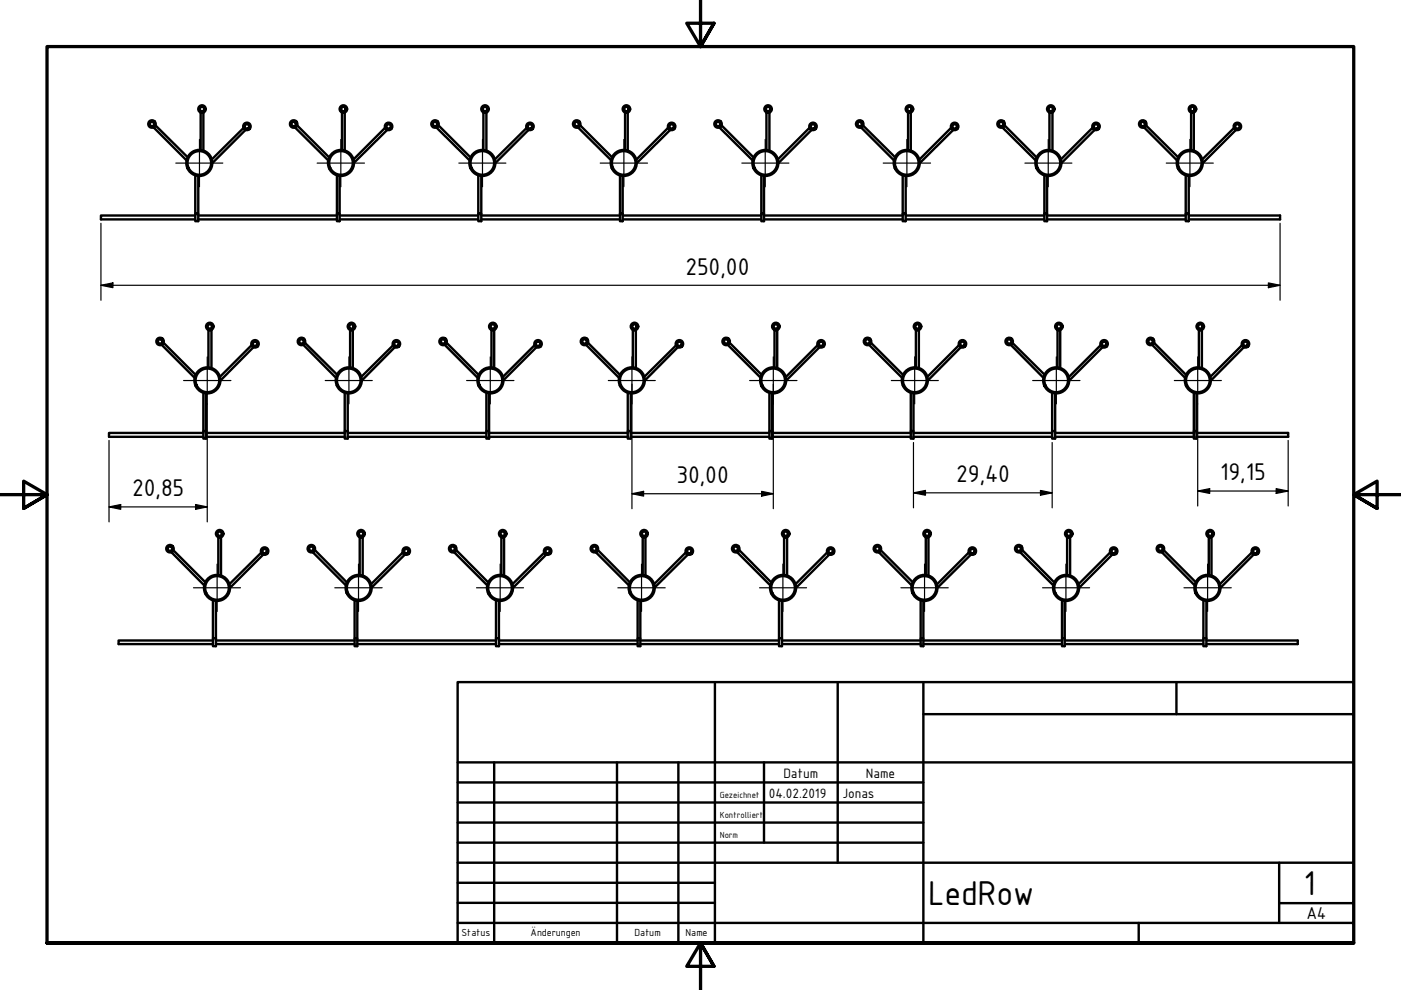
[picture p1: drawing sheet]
<svg xmlns="http://www.w3.org/2000/svg" width="297mm" height="210mm" viewBox="0 0 297 210" stroke-linecap="round" stroke-linejoin="round" font-family="sans-serif">
<defs><g id="words">
<g font-size="7.9">
<text x="196.8" y="191.8">LedRow</text>
<text x="276.4" y="189.7">1</text>
</g>
<g font-size="5.5">
<text x="145.4" y="58.2">250,00</text>
<text x="258.7" y="101.8">19,15</text>
<text x="28" y="105.2">20,85</text>
<text x="143.4" y="102.4">30,00</text>
<text x="202.7" y="102.2">29,40</text>
</g>
<text font-size="3.9" x="277" y="194.9">A4</text>
<g font-size="3.1">
<text x="166.1" y="164.9">Datum</text>
<text x="183.6" y="164.9">Name</text>
<text x="163" y="169.1">04.02.2019</text>
<text x="178.6" y="169.1">Jonas</text>
</g>
<g font-size="2.3">
<text x="97.9" y="198.5">Status</text>
<text x="112.5" y="198.5">Änderungen</text>
<text x="134.6" y="198.5">Datum</text>
<text x="145.4" y="198.5">Name</text>
</g>
<g font-size="2">
<text x="152.6" y="169.1">Gezeichnet</text>
<text x="152.6" y="173.4">Kontrolliert</text>
<text x="152.6" y="177.6">Norm</text>
</g>
</g></defs>
<!-- layer: Sichtbar (ISO) -->
<g fill="none" stroke="#000" stroke-width=".51">
<path d="M39.8 33.4l-6.8-6.8-.2 .2-.2 .3 7 6.9M41.4 37.2v8.1h.6v-8M42.5 31.8v-7.9h.6v8.1M44.9 33.8l6.7-6.7 .2 .2 .2 .3-7 7M69.8 33.4l-6.7-6.8-.3 .2-.2 .3 7 6.9M71.4 37.2v8.1h.6v-8M72.5 31.8v-7.9h.6v8.1M74.9 33.8l6.7-6.7 .4 .5-7 7M99.8 33.4l-6.8-6.8-.4 .5 7 6.9M101.4 37.2v8.1h.6v-8M102.5 31.8v-7.9h.6v8.1M104.9 33.8l6.7-6.7 .2 .2 .2 .3-7 7"/>
<path d="M129.8 33.4l-6.7-6.8-.3 .2-.2 .3 7 6.9M131.4 37.2v8.1h.6v-8M132.5 31.8v-7.9h.6v8.1M134.9 33.8l6.7-6.7 .4 .5-7 7M159.8 33.4l-6.8-6.8-.4 .5 7 6.9M161.4 37.2v8.1h.6v-8M162.5 31.8v-7.9h.6v8.1M164.9 33.8l6.7-6.7 .2 .2 .2 .3-7 7M189.8 33.4l-6.8-6.8-.2 .2-.2 .3 6.9 6.9M191.4 37.2v8.1h.6v-8M192.5 31.8v-7.9h.6v8.1M194.9 33.8l6.7-6.7 .5 .5-7.1 7"/>
<path d="M219.8 33.4l-6.8-6.8-.4 .5 7 6.9M221.4 37.2v8.1h.6v-8M222.5 31.8v-7.9h.6v8.1M224.9 33.8l6.7-6.7 .2 .2 .2 .3-7 7M249.8 33.4l-6.8-6.8-.2 .2-.2 .3 7 6.9M251.4 37.2v8.1h.6v-8M252.5 31.8v-7.9h.6v8.1M254.9 33.8l6.7-6.7 .2 .2 .2 .3-7 7M41.4 45.3v1.6h.6v-1.6M41.4 45.7h-20v.8h20M42 45.7h29.4M42 46.5h29.4"/>
<path d="M71.4 45.3v1.6h.6v-1.6M72 45.7h29.4M72 46.5h29.4M101.4 45.3v1.6h.6v-1.6M102 45.7h29.4M102 46.5h29.4M131.4 45.3v1.6h.6v-1.6M132 45.7h29.4M132 46.5h29.4M161.4 45.3v1.6h.6v-1.6M162 45.7h29.4M162 46.5h29.4"/>
<path d="M191.4 45.3v1.6h.6v-1.6M192 45.7h29.4M192 46.5h29.4M221.4 45.3v1.6h.6v-1.6M222 45.7h29.4M222 46.5h29.4M251.4 45.3v1.6h.6v-1.6M252 45.7h19.4v.8h-19.4M41.5 79.5l-6.8-6.8-.4 .4 7 7M44.2 77.9v-7.9h.6v8M46.6 79.9l6.7-6.6 .4 .3-7 7.1M71.5 79.5l-6.8-6.8-.4 .4 6.9 7"/>
<path d="M74.2 77.9v-7.9h.6v8M76.6 79.9l6.7-6.6 .4 .3-7 7.1M101.5 79.5l-6.8-6.8-.4 .4 7 7M104.2 77.9v-7.9h.6v8M106.6 79.9l6.7-6.6 .4 .3-7 7.1M131.4 79.5l-6.7-6.8-.4 .4 7 7M134.2 77.9v-7.9h.6v8M136.6 79.9l6.7-6.6 .4 .3-7 7.1M161.5 79.5l-6.8-6.8-.4 .4 7 7M164.2 77.9v-7.9h.6v8M166.6 79.9l6.7-6.6 .4 .3-7 7.1M191.5 79.5l-6.8-6.8-.4 .4 7 7"/>
<path d="M194.2 77.9v-7.9h.6v8M196.6 79.9l6.7-6.6 .4 .3-7 7.1M221.5 79.5l-6.8-6.8-.4 .4 6.9 7M224.2 77.9v-7.9h.6v8M226.6 79.9l6.7-6.6 .4 .3-7 7.1M251.5 79.5l-6.8-6.8-.4 .4 7 7M254.2 77.9v-7.9h.6v8M256.6 79.9l6.7-6.6 .4 .3-7 7.1M43.1 83.3v8.1h.6v-8M43.1 91.4v1.6h.6v-1.6M43.1 91.8h-20v.8h20M43.7 91.8h29.4"/>
<path d="M43.7 92.6h29.4M73.1 83.3v8.1h.6v-8M73.1 91.4v1.6h.6v-1.6M73.7 91.8h29.4M73.7 92.6h29.4M103.1 83.3v8.1h.6v-8M103.1 91.4v1.6h.6v-1.6M103.7 91.8h29.4M103.7 92.6h29.4M133.1 83.3v8.1h.6v-8M133.1 91.4v1.6h.6v-1.6M133.7 91.8h29.4"/>
<path d="M133.7 92.6h29.4M163.1 83.3v8.1h.6v-8M163.1 91.4v1.6h.6v-1.6M163.7 91.8h29.4M163.7 92.6h29.4M193.1 83.3v8.1h.6v-8M193.1 91.4v1.6h.6v-1.6M193.7 91.8h29.4M193.7 92.6h29.4M223.1 83.3v8.1h.6v-8M223.1 91.4v1.6h.6v-1.6M223.7 91.8h29.4"/>
<path d="M223.7 92.6h29.4M253.1 83.3v8.1h.6v-8M253.1 91.4v1.6h.6v-1.6M253.7 91.8h19.4v.8h-19.4M43.6 123.5l-6.8-6.8-.4 .4 6.9 7M45.1 127.2v8.2h.7v-8M45.1 135.4v1.6h.7v-1.6M45.1 135.8h-20v.8h20M45.8 135.8h29.4M45.8 136.6h29.4M46.3 121.9v-7.9h.6v8M48.6 123.9l6.8-6.7 .2 .2 .2 .2-7 7"/>
<path d="M73.5 123.5l-6.7-6.8-.4 .4 6.9 7M75.2 127.2v8.2h.6v-8M75.2 135.4v1.6h.6v-1.6M75.8 135.8h29.4M75.8 136.6h29.4M76.3 121.9v-7.9h.6v8M78.7 123.9l6.6-6.7 .5 .4-7.1 7M103.5 123.5l-6.7-6.8-.5 .4 7 7M105.2 127.2v8.2h.6v-8M105.2 135.4v1.6h.6v-1.6M105.8 135.8h29.4M105.8 136.6h29.4"/>
<path d="M106.3 121.9v-7.9h.6v8M108.6 123.9l6.8-6.7 .2 .2 .2 .2-7 7M133.5 123.5l-6.7-6.8-.4 .4 6.9 7M135.2 127.2v8.2h.6v-8M135.2 135.4v1.6h.6v-1.6M135.8 135.8h29.4M135.8 136.6h29.4M136.3 121.9v-7.9h.5v8M138.7 123.9l6.7-6.7 .4 .4-7.1 7M163.5 123.5l-6.7-6.8-.5 .4 7 7M165.2 127.2v8.2h.6v-8M165.2 135.4v1.6h.6v-1.6"/>
<path d="M165.8 135.8h29.4M165.8 136.6h29.4M166.2 121.9v-7.9h.7v8M168.7 123.9l6.6-6.7 .3 .2 .2 .2-7 7M193.5 123.5l-6.7-6.8-.4 .4 6.9 7M195.2 127.2v8.2h.6v-8M195.2 135.4v1.6h.6v-1.6M195.8 135.8h29.4M195.8 136.6h29.4M196.3 121.9v-7.9h.5v8M198.7 123.9l6.7-6.7 .4 .4-7 7M223.5 123.5l-6.7-6.8-.5 .4 7 7"/>
<path d="M225.2 127.2v8.2h.5v-8M225.2 135.4v1.6h.5v-1.6M225.7 135.8h29.4M225.7 136.6h29.4M226.3 121.9v-7.9h.6v8M228.7 123.9l6.6-6.7 .3 .2 .2 .2-7 7M253.6 123.5l-6.8-6.8-.4 .4 6.9 7M255.1 127.2v8.2h.7v-8M255.1 135.4v1.6h.7v-1.6M255.8 135.8h19.3v.8h-19.3M256.3 121.9v-7.9h.6v8M258.6 123.9l6.8-6.7 .2 .2 .1 .2-6.9 7"/>
<circle cx="32.2" cy="26.3" r=".79"/>
<circle cx="32.2" cy="26.3" r=".48"/>
<circle cx="42.3" cy="34.5" r="2.51"/>
<circle cx="42.3" cy="34.5" r="2.76"/>
<circle cx="42.8" cy="23.1" r=".79"/>
<circle cx="42.8" cy="23.1" r=".48"/>
<circle cx="52.4" cy="26.8" r=".48"/>
<circle cx="52.4" cy="26.8" r=".79"/>
<circle cx="62.3" cy="26.3" r=".79"/>
<circle cx="62.3" cy="26.3" r=".48"/>
<circle cx="72.3" cy="34.5" r="2.51"/>
<circle cx="72.3" cy="34.5" r="2.76"/>
<circle cx="72.8" cy="23.1" r=".79"/>
<circle cx="72.8" cy="23.1" r=".48"/>
<circle cx="82.4" cy="26.8" r=".48"/>
<circle cx="82.4" cy="26.8" r=".79"/>
<circle cx="92.2" cy="26.3" r=".79"/>
<circle cx="92.2" cy="26.3" r=".48"/>
<circle cx="102.3" cy="34.5" r="2.51"/>
<circle cx="102.3" cy="34.5" r="2.76"/>
<circle cx="102.8" cy="23.1" r=".79"/>
<circle cx="102.8" cy="23.1" r=".48"/>
<circle cx="112.4" cy="26.8" r=".48"/>
<circle cx="112.4" cy="26.8" r=".79"/>
<circle cx="122.3" cy="26.3" r=".79"/>
<circle cx="122.3" cy="26.3" r=".48"/>
<circle cx="132.2" cy="34.5" r="2.51"/>
<circle cx="132.2" cy="34.5" r="2.76"/>
<circle cx="132.8" cy="23.1" r=".79"/>
<circle cx="132.8" cy="23.1" r=".48"/>
<circle cx="142.4" cy="26.8" r=".48"/>
<circle cx="142.4" cy="26.8" r=".79"/>
<circle cx="152.2" cy="26.3" r=".79"/>
<circle cx="152.2" cy="26.3" r=".48"/>
<circle cx="162.3" cy="34.5" r="2.51"/>
<circle cx="162.3" cy="34.5" r="2.76"/>
<circle cx="162.8" cy="23.1" r=".79"/>
<circle cx="162.8" cy="23.1" r=".48"/>
<circle cx="172.4" cy="26.8" r=".48"/>
<circle cx="172.4" cy="26.8" r=".79"/>
<circle cx="182.3" cy="26.3" r=".79"/>
<circle cx="182.3" cy="26.3" r=".48"/>
<circle cx="192.2" cy="34.5" r="2.51"/>
<circle cx="192.2" cy="34.5" r="2.76"/>
<circle cx="192.8" cy="23.1" r=".48"/>
<circle cx="192.8" cy="23.1" r=".79"/>
<circle cx="202.4" cy="26.8" r=".48"/>
<circle cx="202.4" cy="26.8" r=".79"/>
<circle cx="212.2" cy="26.3" r=".79"/>
<circle cx="212.2" cy="26.3" r=".48"/>
<circle cx="222.3" cy="34.5" r="2.51"/>
<circle cx="222.3" cy="34.5" r="2.76"/>
<circle cx="222.8" cy="23.1" r=".79"/>
<circle cx="222.8" cy="23.1" r=".48"/>
<circle cx="232.4" cy="26.8" r=".48"/>
<circle cx="232.4" cy="26.8" r=".79"/>
<circle cx="242.3" cy="26.3" r=".79"/>
<circle cx="242.3" cy="26.3" r=".48"/>
<circle cx="252.3" cy="34.5" r="2.51"/>
<circle cx="252.3" cy="34.5" r="2.76"/>
<circle cx="252.8" cy="23.1" r=".79"/>
<circle cx="252.8" cy="23.1" r=".48"/>
<circle cx="262.4" cy="26.8" r=".48"/>
<circle cx="262.4" cy="26.8" r=".79"/>
<circle cx="33.9" cy="72.4" r=".79"/>
<circle cx="33.9" cy="72.4" r=".48"/>
<circle cx="44.5" cy="69.2" r=".79"/>
<circle cx="44.5" cy="69.2" r=".48"/>
<circle cx="54.1" cy="72.9" r=".48"/>
<circle cx="54.1" cy="72.9" r=".79"/>
<circle cx="63.9" cy="72.4" r=".79"/>
<circle cx="63.9" cy="72.4" r=".48"/>
<circle cx="74.5" cy="69.2" r=".79"/>
<circle cx="74.5" cy="69.2" r=".48"/>
<circle cx="84" cy="72.9" r=".48"/>
<circle cx="84" cy="72.9" r=".79"/>
<circle cx="93.9" cy="72.4" r=".79"/>
<circle cx="93.9" cy="72.4" r=".48"/>
<circle cx="104.5" cy="69.2" r=".79"/>
<circle cx="104.5" cy="69.2" r=".48"/>
<circle cx="114.1" cy="72.9" r=".48"/>
<circle cx="114.1" cy="72.9" r=".79"/>
<circle cx="123.9" cy="72.4" r=".79"/>
<circle cx="123.9" cy="72.4" r=".48"/>
<circle cx="134.5" cy="69.2" r=".79"/>
<circle cx="134.5" cy="69.2" r=".48"/>
<circle cx="144" cy="72.9" r=".48"/>
<circle cx="144" cy="72.9" r=".79"/>
<circle cx="154" cy="72.4" r=".79"/>
<circle cx="154" cy="72.4" r=".48"/>
<circle cx="164.5" cy="69.2" r=".79"/>
<circle cx="164.5" cy="69.2" r=".48"/>
<circle cx="174.1" cy="72.9" r=".48"/>
<circle cx="174.1" cy="72.9" r=".79"/>
<circle cx="183.9" cy="72.4" r=".79"/>
<circle cx="183.9" cy="72.4" r=".48"/>
<circle cx="194.5" cy="69.2" r=".79"/>
<circle cx="194.5" cy="69.2" r=".48"/>
<circle cx="204.1" cy="72.9" r=".48"/>
<circle cx="204.1" cy="72.9" r=".79"/>
<circle cx="214" cy="72.4" r=".79"/>
<circle cx="214" cy="72.4" r=".48"/>
<circle cx="224.5" cy="69.2" r=".79"/>
<circle cx="224.5" cy="69.2" r=".48"/>
<circle cx="234.1" cy="72.9" r=".48"/>
<circle cx="234.1" cy="72.9" r=".79"/>
<circle cx="243.9" cy="72.4" r=".79"/>
<circle cx="243.9" cy="72.4" r=".48"/>
<circle cx="254.5" cy="69.2" r=".79"/>
<circle cx="254.5" cy="69.2" r=".48"/>
<circle cx="264.1" cy="72.9" r=".48"/>
<circle cx="264.1" cy="72.9" r=".79"/>
<circle cx="44" cy="80.6" r="2.51"/>
<circle cx="44" cy="80.6" r="2.76"/>
<circle cx="73.9" cy="80.6" r="2.51"/>
<circle cx="73.9" cy="80.6" r="2.76"/>
<circle cx="104" cy="80.6" r="2.51"/>
<circle cx="104" cy="80.6" r="2.76"/>
<circle cx="134" cy="80.6" r="2.51"/>
<circle cx="134" cy="80.6" r="2.76"/>
<circle cx="163.9" cy="80.6" r="2.51"/>
<circle cx="163.9" cy="80.6" r="2.76"/>
<circle cx="194" cy="80.6" r="2.51"/>
<circle cx="194" cy="80.6" r="2.76"/>
<circle cx="223.9" cy="80.6" r="2.51"/>
<circle cx="223.9" cy="80.6" r="2.76"/>
<circle cx="254" cy="80.6" r="2.51"/>
<circle cx="254" cy="80.6" r="2.76"/>
<circle cx="36" cy="116.3" r=".79"/>
<circle cx="36" cy="116.3" r=".48"/>
<circle cx="46.6" cy="113.2" r=".79"/>
<circle cx="46.6" cy="113.2" r=".48"/>
<circle cx="56.1" cy="116.8" r=".48"/>
<circle cx="56.1" cy="116.8" r=".79"/>
<circle cx="66" cy="116.3" r=".79"/>
<circle cx="66" cy="116.3" r=".48"/>
<circle cx="76.5" cy="113.2" r=".79"/>
<circle cx="76.5" cy="113.2" r=".48"/>
<circle cx="86.1" cy="116.8" r=".48"/>
<circle cx="86.1" cy="116.8" r=".79"/>
<circle cx="96" cy="116.3" r=".79"/>
<circle cx="96" cy="116.3" r=".48"/>
<circle cx="106.6" cy="113.2" r=".79"/>
<circle cx="106.6" cy="113.2" r=".48"/>
<circle cx="116.1" cy="116.8" r=".48"/>
<circle cx="116.1" cy="116.8" r=".79"/>
<circle cx="126" cy="116.3" r=".79"/>
<circle cx="126" cy="116.3" r=".48"/>
<circle cx="136.6" cy="113.2" r=".79"/>
<circle cx="136.6" cy="113.2" r=".48"/>
<circle cx="146.1" cy="116.8" r=".48"/>
<circle cx="146.1" cy="116.8" r=".79"/>
<circle cx="156" cy="116.3" r=".79"/>
<circle cx="156" cy="116.3" r=".48"/>
<circle cx="166.6" cy="113.2" r=".48"/>
<circle cx="166.6" cy="113.2" r=".79"/>
<circle cx="176.1" cy="116.8" r=".48"/>
<circle cx="176.1" cy="116.8" r=".79"/>
<circle cx="186" cy="116.3" r=".79"/>
<circle cx="186" cy="116.3" r=".48"/>
<circle cx="196.6" cy="113.2" r=".79"/>
<circle cx="196.6" cy="113.2" r=".48"/>
<circle cx="206.2" cy="116.8" r=".48"/>
<circle cx="206.2" cy="116.8" r=".79"/>
<circle cx="216" cy="116.3" r=".79"/>
<circle cx="216" cy="116.3" r=".48"/>
<circle cx="226.6" cy="113.2" r=".48"/>
<circle cx="226.6" cy="113.2" r=".79"/>
<circle cx="236.1" cy="116.8" r=".48"/>
<circle cx="236.1" cy="116.8" r=".79"/>
<circle cx="246" cy="116.3" r=".79"/>
<circle cx="246" cy="116.3" r=".48"/>
<circle cx="256.6" cy="113.2" r=".79"/>
<circle cx="256.6" cy="113.2" r=".48"/>
<circle cx="266.2" cy="116.8" r=".48"/>
<circle cx="266.2" cy="116.8" r=".79"/>
<circle cx="46" cy="124.7" r="2.51"/>
<circle cx="46" cy="124.7" r="2.76"/>
<circle cx="76" cy="124.7" r="2.51"/>
<circle cx="76" cy="124.7" r="2.76"/>
<circle cx="106" cy="124.7" r="2.51"/>
<circle cx="106" cy="124.7" r="2.76"/>
<circle cx="136" cy="124.7" r="2.51"/>
<circle cx="136" cy="124.7" r="2.76"/>
<circle cx="166" cy="124.7" r="2.51"/>
<circle cx="166" cy="124.7" r="2.76"/>
<circle cx="196" cy="124.7" r="2.51"/>
<circle cx="196" cy="124.7" r="2.76"/>
<circle cx="226" cy="124.7" r="2.51"/>
<circle cx="226" cy="124.7" r="2.76"/>
<circle cx="256" cy="124.7" r="2.51"/>
<circle cx="256" cy="124.7" r="2.76"/>
</g>
<!-- layer: Rahmen (ISO) -->
<path d="M148.5 -.1v10l-2.9-5h5.8l-2.9 5 2.9-5M0 104.9h10l-5-2.9v5.8l5-2.9-5 2.9M297 104.9h-10l5-2.9v5.8l-5-2.9 5 2.9M10 199.9v-190h277v190h-277h277M151.4 204.9l-2.9-5 2.9 5h-5.8l2.9-5v10" fill="none" stroke="#000" stroke-width=".7"/>
<!-- layer: Titel (ISO) -->
<g fill="none" stroke="#000" stroke-width=".51">
<path d="M97 144.6h190v55.3h-190zM151.6 144.6v55.3M177.6 144.6v38.3M195.8 151.4h91.2M195.8 144.6v55.3M249.4 144.6v6.8M97 165.9h98.8M97 170.2h98.8M97 174.4h98.8M97 178.7h98.8M97 161.6h190M104.8 161.6v38.3"/>
<path d="M130.8 161.6v38.3M143.8 161.6v38.3M162 161.6v17.1M97 195.7h190M97 182.9h190M97 187.2h54.6M97 191.4h54.6M241.4 195.7v4.2M271.2 191.5h15.8M271.2 182.9v12.8"/>
</g>
<g fill="none" stroke="#000" stroke-width=".25">
<path d="M21.4 47.3v16.4M268.9 60l2.5 .5-2.5 .5zM271.4 47.3v16.4M21.4 60.5l2.5-.5v1zM21.4 60.5h250M23.1 93.4v17.3M43.9 85.6v25.1M134 81.4v26.5M164 81.4v26.5M193.7 93.8v13.9M223.1 93.8v13.9M253.9 85.6v21.7"/>
<path d="M273.1 93.4v13.9M23.1 107.5l2.5-.5v1zM23.1 107.5h20.8M41.5 107l2.4 .5-2.4 .5zM134 104.7l2.5-.5v1zM134 104.7h30M161.5 104.2l2.5 .5-2.5 .5zM193.7 104.5l2.5-.5v1zM193.7 104.5h29.4M220.6 104l2.5 .5-2.5 .5zM253.9 104.1l2.6-.5v1zM253.9 104.1h19.2"/>
<path d="M270.6 103.6l2.5 .5-2.5 .5z"/>
</g>
<g fill="#000">
<path d="M21.4 60.5l2.5-.5v1z" fill-rule="evenodd"/>
<path d="M268.9 60l2.5 .5-2.5 .5z" fill-rule="evenodd"/>
<path d="M23.1 107.5l2.5-.5v1z" fill-rule="evenodd"/>
<path d="M41.5 107l2.4 .5-2.4 .5z" fill-rule="evenodd"/>
<path d="M134 104.7l2.5-.5v1z" fill-rule="evenodd"/>
<path d="M161.5 104.2l2.5 .5-2.5 .5z" fill-rule="evenodd"/>
<path d="M193.7 104.5l2.5-.5v1z" fill-rule="evenodd"/>
<path d="M220.6 104l2.5 .5-2.5 .5z" fill-rule="evenodd"/>
<path d="M253.9 104.1l2.6-.5v1z" fill-rule="evenodd"/>
<path d="M270.6 103.6l2.5 .5-2.5 .5z" fill-rule="evenodd"/>
</g>
<!-- layer: Mittelpunktmarkierung (ISO) -->
<g fill="none" stroke="#000" stroke-width=".25">
<path d="M37.3 34.6h9.9M42.3 29.6v10M67.2 34.6h10.1M72.3 29.6v10M97.3 34.6h10M102.3 29.6v10M127.3 34.6h10M132.3 29.6v10M157.3 34.6h10M162.2 29.6v10M187.3 34.6h10M192.3 29.6v10"/>
<path d="M217.3 34.6h10M222.2 29.6v10M247.3 34.6h9.9M252.3 29.6v10M43.9 75.7v9.9M74 75.7v9.9M103.9 75.7v9.9M134 75.7v9.9M164 75.7v9.9M193.9 75.7v9.9M224 75.7v9.9M253.9 75.7v9.9"/>
<path d="M38.9 80.7h10.1M69 80.7h9.9M98.9 80.7h10.1M129 80.7h9.9M158.9 80.7h10.1M189 80.7h9.9M218.9 80.7h10.1M249 80.7h10M46 119.6v10M76 119.6v10M106 119.6v10M136 119.6v10"/>
<path d="M166 119.6v10M196 119.6v10M226 119.6v10M256 119.6v10M41 124.6h10M71 124.6h10M101 124.6h10M131 124.6h10M161 124.6h10M191 124.6h10M221 124.6h10M251 124.6h10"/>
</g>
<use href="#words"/>
</svg>
